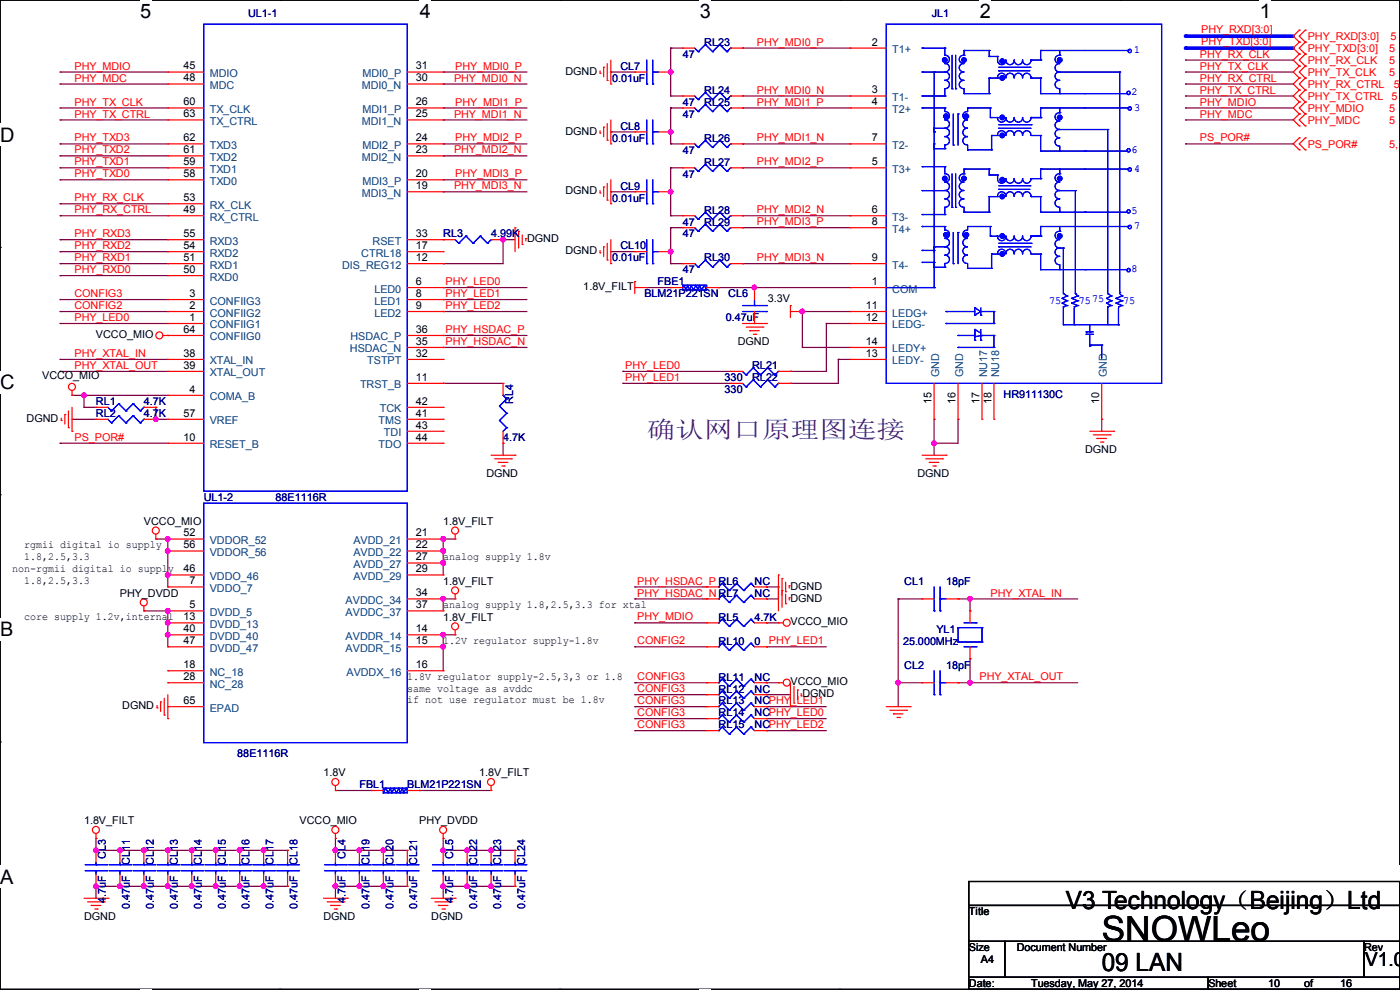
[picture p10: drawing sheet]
<svg xmlns="http://www.w3.org/2000/svg" width="297mm" height="210mm" viewBox="0 0 297 210" stroke-linecap="round" stroke-linejoin="round" font-family="sans-serif">
<defs><g id="words">
<text font-size="7.4" x="233.7" y="199.7">SNOWLeo</text>
<g font-size="5.3">
<text x="226.1" y="192.8">V3 Technology（Beijing）Ltd</text>
<text x="233.7" y="206">09 LAN</text>
</g>
<text font-size="5.1" fill="#400080" x="137.2" y="93">确认网口原理图连接</text>
<g font-size="4.2">
<text x="29.7" y="3.9">5</text>
<text x="89.1" y="3.9">4</text>
<text x="148.5" y="3.9">3</text>
<text x="207.9" y="3.9">2</text>
<text x="267.3" y="3.9">1</text>
<text x="0" y="30.1">D</text>
<text x="0" y="82.5">C</text>
<text x="0" y="135">B</text>
<text x="0" y="187.4">A</text>
<text x="297" y="187.4">A</text>
</g>
<text font-size="4.1" x="289.6" y="204.9">V1.0</text>
<g font-size="2.3" fill="#000080">
<text x="52.6" y="3.6">UL1-1</text>
<text x="197.7" y="3.6">JL1</text>
<text x="149.4" y="9.7">RL23</text>
<text x="129.8" y="17.4">0.01uF</text>
<text x="131.6" y="14.8">CL7</text>
<text x="144.8" y="12.3">47</text>
<text x="144.8" y="22.4">47</text>
<text x="149.4" y="19.9">RL24</text>
<text x="149.4" y="22.4">RL25</text>
<text x="131.6" y="27.5">CL8</text>
<text x="144.8" y="25">47</text>
<text x="129.8" y="30.1">0.01uF</text>
<text x="144.8" y="32.6">47</text>
<text x="149.4" y="35.1">RL27</text>
<text x="149.4" y="30.1">RL26</text>
<text x="131.6" y="40.2">CL9</text>
<text x="144.8" y="37.7">47</text>
<text x="129.8" y="42.8">0.01uF</text>
<text x="144.8" y="47.8">47</text>
<text x="149.4" y="45.3">RL28</text>
<text x="149.4" y="47.8">RL29</text>
<text x="94" y="50.4">RL3</text>
<text x="104.2" y="50.4">4.99K</text>
<text x="131.6" y="52.9">CL10</text>
<text x="144.8" y="50.4">47</text>
<text x="129.8" y="55.5">0.01uF</text>
<text x="144.8" y="58">47</text>
<text x="149.4" y="55.5">RL30</text>
<text x="136.7" y="63.1">BLM21P221SN</text>
<text x="139.5" y="60.5">FBE1</text>
<text x="154.5" y="63.1">CL6</text>
<text x="154" y="68.2">0.47uF</text>
<text x="153.7" y="83.4">330</text>
<text x="153.7" y="80.9">330</text>
<text x="159.6" y="80.9">RL22</text>
<text x="159.6" y="78.3">RL21</text>
<text x="20.4" y="88.5">RL2</text>
<text x="20.4" y="85.9">RL1</text>
<text x="30.5" y="88.5">4.7K</text>
<text x="30.5" y="85.9">4.7K</text>
<text x="108.8" y="85.6" transform="rotate(-90 108.8 85.6)">RL4</text>
<text x="212.9" y="84.4">HR911130C</text>
<text x="106.7" y="93.6">4.7K</text>
<text x="43.2" y="106.3">UL1-2</text>
<text x="58.5" y="106.3">88E1116R</text>
<text x="160.1" y="124">NC</text>
<text x="191.8" y="124">CL1</text>
<text x="200.7" y="124">18pF</text>
<text x="152.5" y="131.7">RL5</text>
<text x="160.1" y="131.7">4.7K</text>
<text x="160.1" y="126.6">NC</text>
<text x="152.5" y="136.7">RL10</text>
<text x="160.1" y="136.7">0</text>
<text x="191.6" y="136.7">25.000MHz</text>
<text x="198.7" y="134.2">YL1</text>
<text x="191.8" y="141.8">CL2</text>
<text x="200.7" y="141.8">18pF</text>
<text x="152.5" y="144.4">RL11</text>
<text x="152.5" y="149.4">RL13</text>
<text x="152.5" y="146.9">RL12</text>
<text x="160.1" y="144.4">NC</text>
<text x="160.1" y="149.4">NCPHY_LED1</text>
<text x="160.1" y="146.9">NC</text>
<text x="152.5" y="152">RL14</text>
<text x="152.5" y="154.5">RL15</text>
<text x="160.1" y="152">NCPHY_LED0</text>
<text x="160.1" y="154.5">NCPHY_LED2</text>
<text x="50.3" y="160.6">88E1116R</text>
<text x="76.2" y="167.2">FBL1</text>
<text x="86.4" y="167.2">BLM21P221SN</text>
<text x="22.5" y="182.2" transform="rotate(-90 22.5 182.2)">CL3</text>
<text x="27.6" y="183.4" transform="rotate(-90 27.6 183.4)">CL11</text>
<text x="32.6" y="183.4" transform="rotate(-90 32.6 183.4)">CL12</text>
<text x="37.7" y="183.4" transform="rotate(-90 37.7 183.4)">CL13</text>
<text x="42.8" y="183.4" transform="rotate(-90 42.8 183.4)">CL14</text>
<text x="47.9" y="183.4" transform="rotate(-90 47.9 183.4)">CL15</text>
<text x="53" y="183.4" transform="rotate(-90 53 183.4)">CL16</text>
<text x="58" y="183.4" transform="rotate(-90 58 183.4)">CL17</text>
<text x="63.1" y="183.4" transform="rotate(-90 63.1 183.4)">CL18</text>
<text x="73.3" y="182.2" transform="rotate(-90 73.3 182.2)">CL4</text>
<text x="78.4" y="183.4" transform="rotate(-90 78.4 183.4)">CL19</text>
<text x="83.4" y="183.4" transform="rotate(-90 83.4 183.4)">CL20</text>
<text x="88.5" y="183.4" transform="rotate(-90 88.5 183.4)">CL21</text>
<text x="96.1" y="182.2" transform="rotate(-90 96.1 182.2)">CL5</text>
<text x="101.2" y="183.4" transform="rotate(-90 101.2 183.4)">CL22</text>
<text x="106.3" y="183.4" transform="rotate(-90 106.3 183.4)">CL23</text>
<text x="111.4" y="183.4" transform="rotate(-90 111.4 183.4)">CL24</text>
<text x="22.5" y="191.6" transform="rotate(-90 22.5 191.6)">4.7uF</text>
<text x="73.3" y="191.6" transform="rotate(-90 73.3 191.6)">4.7uF</text>
<text x="96.1" y="191.6" transform="rotate(-90 96.1 191.6)">4.7uF</text>
<text x="27.6" y="192.8" transform="rotate(-90 27.6 192.8)">0.47uF</text>
<text x="32.6" y="192.8" transform="rotate(-90 32.6 192.8)">0.47uF</text>
<text x="37.7" y="192.8" transform="rotate(-90 37.7 192.8)">0.47uF</text>
<text x="42.8" y="192.8" transform="rotate(-90 42.8 192.8)">0.47uF</text>
<text x="47.9" y="192.8" transform="rotate(-90 47.9 192.8)">0.47uF</text>
<text x="53" y="192.8" transform="rotate(-90 53 192.8)">0.47uF</text>
<text x="58" y="192.8" transform="rotate(-90 58 192.8)">0.47uF</text>
<text x="63.1" y="192.8" transform="rotate(-90 63.1 192.8)">0.47uF</text>
<text x="78.4" y="192.8" transform="rotate(-90 78.4 192.8)">0.47uF</text>
<text x="83.4" y="192.8" transform="rotate(-90 83.4 192.8)">0.47uF</text>
<text x="88.5" y="192.8" transform="rotate(-90 88.5 192.8)">0.47uF</text>
<text x="101.2" y="192.8" transform="rotate(-90 101.2 192.8)">0.47uF</text>
<text x="106.3" y="192.8" transform="rotate(-90 106.3 192.8)">0.47uF</text>
<text x="111.4" y="192.8" transform="rotate(-90 111.4 192.8)">0.47uF</text>
</g>
<g font-size="2.3" fill="#f00">
<text x="160.6" y="9.7">PHY_MDI0_P</text>
<text x="254.8" y="9.4">PHY_TXD[3:0]</text>
<text x="254.8" y="6.9">PHY_RXD[3:0]</text>
<text x="277.4" y="11">PHY_TXD[3:0]</text>
<text x="277.4" y="8.5">PHY_RXD[3:0]</text>
<text x="294.7" y="11">5</text>
<text x="295" y="8.5">5</text>
<text x="15.8" y="14.8">PHY_MDIO</text>
<text x="15.8" y="17.3">PHY_MDC</text>
<text x="96.3" y="17.3">PHY_MDI0_N</text>
<text x="96.6" y="14.8">PHY_MDI0_P</text>
<text x="254.6" y="17.3">PHY_RX_CTRL</text>
<text x="254.6" y="12.2">PHY_RX_CLK</text>
<text x="254.6" y="14.8">PHY_TX_CLK</text>
<text x="277.4" y="13.5">PHY_RX_CLK</text>
<text x="277.4" y="16.1">PHY_TX_CLK</text>
<text x="294.7" y="13.5">5</text>
<text x="294.7" y="16.1">5</text>
<text x="15.8" y="22.4">PHY_TX_CLK</text>
<text x="96.6" y="22.4">PHY_MDI1_P</text>
<text x="160.6" y="19.9">PHY_MDI0_N</text>
<text x="160.6" y="22.4">PHY_MDI1_P</text>
<text x="254.6" y="19.9">PHY_TX_CTRL</text>
<text x="254.6" y="22.4">PHY_MDIO</text>
<text x="277.4" y="18.6">PHY_RX_CTRL</text>
<text x="277.4" y="21.2">PHY_TX_CTRL</text>
<text x="277.4" y="23.7">PHY_MDIO</text>
<text x="294.7" y="23.7">5</text>
<text x="295.2" y="21.2">5</text>
<text x="295.7" y="18.6">5</text>
<text x="15.8" y="24.9">PHY_TX_CTRL</text>
<text x="96.3" y="24.9">PHY_MDI1_N</text>
<text x="254.6" y="24.9">PHY_MDC</text>
<text x="277.4" y="26.2">PHY_MDC</text>
<text x="294.7" y="26.2">5</text>
<text x="15.8" y="35.1">PHY_TXD1</text>
<text x="15.8" y="32.6">PHY_TXD2</text>
<text x="15.8" y="30">PHY_TXD3</text>
<text x="96.3" y="32.6">PHY_MDI2_N</text>
<text x="96.6" y="30">PHY_MDI2_P</text>
<text x="160.6" y="30">PHY_MDI1_N</text>
<text x="160.6" y="35.1">PHY_MDI2_P</text>
<text x="254.6" y="30">PS_POR#</text>
<text x="277.4" y="31.3">PS_POR#</text>
<text x="294.7" y="31.3">5,11</text>
<text x="15.8" y="37.6">PHY_TXD0</text>
<text x="96.3" y="40.2">PHY_MDI3_N</text>
<text x="96.6" y="37.6">PHY_MDI3_P</text>
<text x="15.8" y="42.7">PHY_RX_CLK</text>
<text x="15.8" y="45.3">PHY_RX_CTRL</text>
<text x="160.6" y="47.8">PHY_MDI3_P</text>
<text x="160.6" y="45.3">PHY_MDI2_N</text>
<text x="15.8" y="52.9">PHY_RXD2</text>
<text x="15.8" y="50.3">PHY_RXD3</text>
<text x="15.8" y="58">PHY_RXD0</text>
<text x="15.8" y="55.4">PHY_RXD1</text>
<text x="160.6" y="55.4">PHY_MDI3_N</text>
<text x="15.8" y="63">CONFIG3</text>
<text x="15.8" y="65.6">CONFIG2</text>
<text x="94.5" y="63">PHY_LED1</text>
<text x="94.5" y="60.5">PHY_LED0</text>
<text x="94.5" y="65.6">PHY_LED2</text>
<text x="15.8" y="68.1">PHY_LED0</text>
<text x="94.5" y="70.7">PHY_HSDAC_P</text>
<text x="15.8" y="75.7">PHY_XTAL_IN</text>
<text x="94.5" y="73.2">PHY_HSDAC_N</text>
<text x="15.8" y="78.3">PHY_XTAL_OUT</text>
<text x="132.6" y="80.8">PHY_LED1</text>
<text x="132.6" y="78.3">PHY_LED0</text>
<text x="15.8" y="93.5">PS_POR#</text>
<text x="135.2" y="124">PHY_HSDAC_P RL6</text>
<text x="135.2" y="131.6">PHY_MDIO</text>
<text x="135.2" y="126.5">PHY_HSDAC_N RL7</text>
<text x="210.1" y="126.5">PHY_XTAL_IN</text>
<text x="135.2" y="136.7">CONFIG2</text>
<text x="163.1" y="136.7">PHY_LED1</text>
<text x="135.2" y="149.4">CONFIG3</text>
<text x="135.2" y="144.3">CONFIG3</text>
<text x="135.2" y="146.9">CONFIG3</text>
<text x="207.8" y="144.3">PHY_XTAL_OUT</text>
<text x="135.2" y="151.9">CONFIG3</text>
<text x="135.2" y="154.5">CONFIG3</text>
</g>
<g font-size="2.3">
<text x="185" y="9.7">2</text>
<text x="38.9" y="14.7">45</text>
<text x="38.9" y="17.3">48</text>
<text x="88.2" y="14.7">31</text>
<text x="88.2" y="17.3">30</text>
<text x="119.9" y="15.8">DGND</text>
<text x="38.9" y="22.4">60</text>
<text x="88.2" y="22.4">26</text>
<text x="185" y="19.8">3</text>
<text x="185" y="22.4">4</text>
<text x="38.9" y="24.9">63</text>
<text x="38.9" y="30">62</text>
<text x="88.2" y="24.9">25</text>
<text x="88.2" y="30">24</text>
<text x="119.9" y="28.5">DGND</text>
<text x="185" y="30">7</text>
<text x="38.9" y="32.5">61</text>
<text x="38.9" y="35.1">59</text>
<text x="88.2" y="32.5">23</text>
<text x="185" y="35.1">5</text>
<text x="38.9" y="37.6">58</text>
<text x="88.2" y="37.6">20</text>
<text x="88.2" y="40.1">19</text>
<text x="119.9" y="41.2">DGND</text>
<text x="38.9" y="42.7">53</text>
<text x="38.9" y="45.2">49</text>
<text x="185" y="45.2">6</text>
<text x="185" y="47.8">8</text>
<text x="38.9" y="50.3">55</text>
<text x="38.9" y="52.8">54</text>
<text x="88.2" y="50.3">33</text>
<text x="88.2" y="52.8">17</text>
<text x="111.8" y="51.4">DGND</text>
<text x="119.9" y="53.9">DGND</text>
<text x="38.9" y="55.4">51</text>
<text x="38.9" y="57.9">50</text>
<text x="88.2" y="55.4">12</text>
<text x="185" y="55.4">9</text>
<text x="40.2" y="63">3</text>
<text x="40.2" y="65.5">2</text>
<text x="88.2" y="60.5">6</text>
<text x="88.2" y="63">8</text>
<text x="88.2" y="65.5">9</text>
<text x="123.7" y="61.6">1.8V_FILT</text>
<text x="162.9" y="64.1">3.3V</text>
<text x="183.7" y="65.5">11</text>
<text x="185" y="60.5">1</text>
<text x="20.4" y="71.7">VCCO_MIO</text>
<text x="38.9" y="70.6">64</text>
<text x="40.2" y="68.1">1</text>
<text x="88.2" y="70.6">36</text>
<text x="183.7" y="68.1">12</text>
<text x="38.9" y="75.7">38</text>
<text x="88.2" y="73.2">35</text>
<text x="88.2" y="75.7">32</text>
<text x="156.5" y="73.2">DGND</text>
<text x="183.7" y="73.2">14</text>
<text x="183.7" y="75.7">13</text>
<text x="8.9" y="80.3">VCCO_MIO</text>
<text x="38.9" y="78.2">39</text>
<text x="40.2" y="83.3">4</text>
<text x="88.2" y="80.8">11</text>
<text x="5.6" y="89.5">DGND</text>
<text x="38.9" y="88.4">57</text>
<text x="88.2" y="85.9">42</text>
<text x="88.2" y="88.4">41</text>
<text x="197.6" y="85.6" transform="rotate(-90 197.6 85.6)">15</text>
<text x="202.7" y="85.6" transform="rotate(-90 202.7 85.6)">16</text>
<text x="207.8" y="85.6" transform="rotate(-90 207.8 85.6)">17</text>
<text x="210.3" y="85.6" transform="rotate(-90 210.3 85.6)">18</text>
<text x="233.2" y="85.6" transform="rotate(-90 233.2 85.6)">10</text>
<text x="38.9" y="93.5">10</text>
<text x="88.2" y="90.9">43</text>
<text x="88.2" y="93.5">44</text>
<text x="103.2" y="101.2">DGND</text>
<text x="194.6" y="101.2">DGND</text>
<text x="230.2" y="96.1">DGND</text>
<text x="30.5" y="111.3">VCCO_MIO</text>
<text x="38.9" y="113.8">52</text>
<text x="88.2" y="113.8">21</text>
<text x="94" y="111.3">1.8V_FILT</text>
<text x="5.1" y="116.2">rgmii digital io supply</text>
<text x="5.1" y="118.7">1.8,2.5,3.3</text>
<text x="38.9" y="116.3">56</text>
<text x="88.2" y="116.3">22</text>
<text x="88.2" y="118.9">27</text>
<text x="94" y="118.7">analog supply 1.8v</text>
<text x="2.6" y="121.3">non-rgmii digital io supply</text>
<text x="5.1" y="123.8">1.8,2.5,3.3</text>
<text x="38.9" y="121.4">46</text>
<text x="40.2" y="124">7</text>
<text x="88.2" y="121.4">29</text>
<text x="94" y="124">1.8V_FILT</text>
<text x="167.7" y="125.1">DGND</text>
<text x="5.1" y="131.4">core supply 1.2v,internal</text>
<text x="25.4" y="126.6">PHY_DVDD</text>
<text x="38.9" y="131.6">13</text>
<text x="40.2" y="129">5</text>
<text x="88.2" y="126.5">34</text>
<text x="88.2" y="129">37</text>
<text x="94" y="128.9">analog supply 1.8,2.5,3.3 for xtal</text>
<text x="94" y="131.7">1.8V_FILT</text>
<text x="167.7" y="127.6">DGND</text>
<text x="38.9" y="134.1">40</text>
<text x="38.9" y="136.7">47</text>
<text x="88.2" y="134.1">14</text>
<text x="88.2" y="136.7">15</text>
<text x="94" y="136.5">1.2V regulator supply-1.8v</text>
<text x="167.7" y="132.7">VCCO_MIO</text>
<text x="38.9" y="141.7">18</text>
<text x="88.2" y="141.7">16</text>
<text x="38.9" y="144.3">28</text>
<text x="38.9" y="149.4">65</text>
<text x="86.4" y="144.1">1.8V regulator supply-2.5,3,3 or 1.8</text>
<text x="86.4" y="146.7">same voltage as avddc</text>
<text x="86.4" y="149.2">if not use regulator must be 1.8v</text>
<text x="167.7" y="145.4">VCCO_MIO</text>
<text x="170.2" y="147.9">DGND</text>
<text x="26" y="150.5">DGND</text>
<text x="68.6" y="164.7">1.8V</text>
<text x="101.6" y="164.7">1.8V_FILT</text>
<text x="17.8" y="174.8">1.8V_FILT</text>
<text x="63.5" y="174.8">VCCO_MIO</text>
<text x="88.9" y="174.8">PHY_DVDD</text>
<text x="17.8" y="195.2">DGND</text>
<text x="68.6" y="195.2">DGND</text>
<text x="91.5" y="195.2">DGND</text>
<text x="205.5" y="194.1">Title</text>
<text x="205.5" y="201.8">Size</text>
<text x="215.7" y="201.8">Document Number</text>
<text x="289.4" y="201.8">Rev</text>
<text x="205.5" y="209.4">Date:</text>
<text x="208.1" y="204.3">A4</text>
<text x="218.7" y="209.4">Tuesday, May 27, 2014</text>
<text x="256.3" y="209.4">Sheet</text>
<text x="269" y="209.4">10</text>
<text x="276.7" y="209.4">of</text>
<text x="284.3" y="209.4">16</text>
</g>
<g font-size="2.3" fill="#004080">
<text x="189.3" y="11.3">T1+</text>
<text x="44.5" y="16.3">MDIO</text>
<text x="76.9" y="16.3">MDI0_P</text>
<text x="44.5" y="18.9">MDC</text>
<text x="44.5" y="24">TX_CLK</text>
<text x="76.8" y="18.9">MDI0_N</text>
<text x="76.9" y="24">MDI1_P</text>
<text x="189.3" y="21.4">T1-</text>
<text x="189.3" y="24">T2+</text>
<text x="44.5" y="26.5">TX_CTRL</text>
<text x="76.8" y="26.5">MDI1_N</text>
<text x="44.5" y="31.6">TXD3</text>
<text x="44.5" y="34.1">TXD2</text>
<text x="76.8" y="34.1">MDI2_N</text>
<text x="76.9" y="31.6">MDI2_P</text>
<text x="189.3" y="31.6">T2-</text>
<text x="44.5" y="36.7">TXD1</text>
<text x="44.5" y="39.2">TXD0</text>
<text x="76.8" y="41.7">MDI3_N</text>
<text x="76.9" y="39.2">MDI3_P</text>
<text x="189.3" y="36.7">T3+</text>
<text x="44.5" y="44.3">RX_CLK</text>
<text x="44.5" y="46.8">RX_CTRL</text>
<text x="189.3" y="46.8">T3-</text>
<text x="44.5" y="51.9">RXD3</text>
<text x="79" y="51.9">RSET</text>
<text x="189.3" y="49.4">T4+</text>
<text x="44.5" y="54.4">RXD2</text>
<text x="44.5" y="57">RXD1</text>
<text x="44.5" y="59.5">RXD0</text>
<text x="72.6" y="57">DIS_REG12</text>
<text x="76.6" y="54.4">CTRL18</text>
<text x="189.3" y="57">T4-</text>
<text x="44.5" y="64.6">CONFIIG3</text>
<text x="79.4" y="62.1">LED0</text>
<text x="79.4" y="64.6">LED1</text>
<text x="189.3" y="62.1">COM</text>
<text x="44.5" y="67.1">CONFIIG2</text>
<text x="44.5" y="69.7">CONFIIG1</text>
<text x="79.4" y="67.1">LED2</text>
<text x="189.3" y="67.1">LEDG+</text>
<text x="189.3" y="69.7">LEDG-</text>
<text x="44.5" y="72.2">CONFIIG0</text>
<text x="44.5" y="77.3">XTAL_IN</text>
<text x="74.2" y="74.8">HSDAC_N</text>
<text x="74.3" y="72.2">HSDAC_P</text>
<text x="77.9" y="77.3">TSTPT</text>
<text x="189.3" y="74.8">LEDY+</text>
<text x="189.3" y="77.3">LEDY-</text>
<text x="44.5" y="79.8">XTAL_OUT</text>
<text x="76.4" y="82.4">TRST_B</text>
<text x="199.2" y="80.1" transform="rotate(-90 199.2 80.1)">GND</text>
<text x="204.3" y="80.1" transform="rotate(-90 204.3 80.1)">GND</text>
<text x="209.4" y="80.1" transform="rotate(-90 209.4 80.1)">NU17</text>
<text x="211.9" y="80.1" transform="rotate(-90 211.9 80.1)">NU18</text>
<text x="234.8" y="80.1" transform="rotate(-90 234.8 80.1)">GND</text>
<text x="44.5" y="84.9">COMA_B</text>
<text x="80.6" y="87.5">TCK</text>
<text x="44.5" y="90">VREF</text>
<text x="44.5" y="95.1">RESET_B</text>
<text x="80.3" y="90">TMS</text>
<text x="80.3" y="95.1">TDO</text>
<text x="81.5" y="92.5">TDI</text>
<text x="44.5" y="115.4">VDDOR_52</text>
<text x="44.5" y="117.9">VDDOR_56</text>
<text x="75" y="115.4">AVDD_21</text>
<text x="75" y="117.9">AVDD_22</text>
<text x="44.5" y="123">VDDO_46</text>
<text x="44.5" y="125.6">VDDO_7</text>
<text x="75" y="120.5">AVDD_27</text>
<text x="75" y="123">AVDD_29</text>
<text x="44.5" y="130.6">DVDD_5</text>
<text x="73.3" y="128.1">AVDDC_34</text>
<text x="73.3" y="130.6">AVDDC_37</text>
<text x="44.5" y="135.7">DVDD_40</text>
<text x="44.5" y="133.2">DVDD_13</text>
<text x="73.3" y="135.7">AVDDR_14</text>
<text x="44.5" y="138.3">DVDD_47</text>
<text x="44.5" y="143.3">NC_18</text>
<text x="73.3" y="138.3">AVDDR_15</text>
<text x="73.5" y="143.3">AVDDX_16</text>
<text x="44.5" y="145.9">NC_28</text>
<text x="44.5" y="151">EPAD</text>
</g>
<g font-size="2.3" fill="#00f">
<text x="240.6" y="11.3">1</text>
<text x="240.1" y="20.2">2</text>
<text x="240.6" y="23.5">3</text>
<text x="240.1" y="32.4">6</text>
<text x="240.6" y="36.4">4</text>
<text x="240.1" y="45.3">5</text>
<text x="240.6" y="48.6">7</text>
<text x="240.1" y="57.8">8</text>
<text x="222.5" y="64.4">75</text>
<text x="228.9" y="64.4">7575</text>
<text x="238.3" y="64.4">75</text>
</g>
</g></defs>
<path d="M0 0h297v209.8h-297z" fill="none" stroke="#000" stroke-width=".25"/>
<g fill="#fff">
<path d="M29.7 0h2.4v4.8h-2.4z"/>
<path d="M29.7 209.8h2.4v.2h-2.4z"/>
</g>
<path d="M59.4 0h.1M59.4 209.8h.1" fill="none" stroke="#000" stroke-width=".25"/>
<g fill="#fff">
<path d="M89.1 0h2.3v4.8h-2.3z"/>
<path d="M89.1 209.8h2.3v.2h-2.3z"/>
</g>
<path d="M118.8 0h.1M118.8 209.8h.1" fill="none" stroke="#000" stroke-width=".25"/>
<g fill="#fff">
<path d="M148.5 0h2.3v4.8h-2.3z"/>
<path d="M148.5 209.8h2.3v.2h-2.3z"/>
</g>
<path d="M178.2 0h.1M178.2 209.8h.1" fill="none" stroke="#000" stroke-width=".25"/>
<g fill="#fff">
<path d="M207.9 0h2.3v4.8h-2.3z"/>
<path d="M207.9 209.8h2.3v.2h-2.3z"/>
</g>
<path d="M237.6 0h.1M237.6 209.8h.1" fill="none" stroke="#000" stroke-width=".25"/>
<g fill="#fff">
<path d="M267.3 0h2.3v4.8h-2.3z"/>
<path d="M267.3 209.8h2.3v.2h-2.3z"/>
<path d="M0 26.2h3.1v4.8h-3.1z"/>
<path d="M0 78.7h3.1v4.7h-3.1z"/>
</g>
<path d="M0 52.5h.1M297 52.5h.1" fill="none" stroke="#000" stroke-width=".25"/>
<path d="M0 131.1h2.9v4.8h-2.9z" fill="#fff"/>
<path d="M0 104.9h.1M297 104.9h.1" fill="none" stroke="#000" stroke-width=".25"/>
<g fill="#fff">
<path d="M0 183.6h2.9v4.7h-2.9z"/>
<path d="M296.9 183.6h.1v4.7h-.1z"/>
</g>
<path d="M0 157.4h.1M297 157.4h.1" fill="none" stroke="#000" stroke-width=".25"/>
<g fill="none" stroke="#800040" stroke-width=".25">
<path d="M12.7 15.3h.1M12.7 17.8h.1M12.7 15.3h22.9M12.7 17.8h22.9M94 15.3h.1M94 17.8h.1M94 15.3h17.8M94 17.8h17.8M251.5 17.8h.1M251.5 17.8h22.9M12.7 22.9h.1M12.7 25.4h.1"/>
<path d="M12.7 38.1h.1M12.7 35.6h.1M12.7 33.1h.1M12.7 30.5h.1M12.7 22.9h22.9M12.7 25.4h22.9M12.7 38.1h22.9M12.7 35.6h22.9M12.7 33.1h22.9M12.7 30.5h22.9M94 22.9h.1M94 25.4h.1"/>
<path d="M94 30.5h.1M94 33.1h.1M94 38.1h.1M94 22.9h17.8M94 25.4h17.8M94 38.1h17.8M94 33.1h17.8M94 30.5h17.8M251.5 30.5h.1M251.5 20.4h.1M251.5 25.4h.1M251.5 22.9h.1"/>
<path d="M251.5 22.9h22.9M251.5 25.4h22.9M251.5 30.5h22.9M251.5 20.4h22.9M12.7 43.2h.1M12.7 45.8h.1M12.7 58.5h.1M12.7 55.9h.1M12.7 53.4h.1M12.7 50.8h.1M12.7 43.2h22.9M12.7 45.8h22.9"/>
<path d="M12.7 58.5h22.9M12.7 55.9h22.9M12.7 53.4h22.9M12.7 50.8h22.9M94 40.7h.1M94 55.9h.1M94 40.7h17.8M106.7 50.8h.1M106.7 50.8v5.1h-12.7M106.7 50.8h2.6M12.7 63.5h.1M12.7 68.6h.1"/>
<path d="M12.7 66.1h.1M12.7 76.2h.1M12.7 78.8h.1M12.7 63.5h22.9M12.7 68.6h22.9M12.7 66.1h22.9M12.7 76.2h22.9M12.7 78.8h22.9M94 71.2h.1M94 73.7h.1M94 63.5h.1M94 61h.1"/>
<path d="M94 63.5h17.8M94 71.2h17.8M94 73.7h17.8M94 61h17.8M12.7 94h.1M12.7 94h22.9M15.3 88.9h.1M15.3 83.9h.1M15.3 83.9h20.3M15.3 88.9h5.1M17.8 83.9h.1M17.8 86.4h.1"/>
<path d="M17.8 83.9v2.5M17.8 86.4h2.6M33.1 88.9h.1M33.1 86.4h.1M33.1 88.9h2.5M33.1 86.4v2.5M94 81.3h.1M94 81.3h12.7M106.7 94h.1M106.7 94v2.6M33.1 114.3h.1M33.1 114.3h2.5"/>
<path d="M35.6 114.3h.1M35.6 116.9h.1M35.6 114.3v10.2M94 114.3h.1M94 119.4h.1M94 116.9h.1M94 114.3h2.6M94 114.3v7.7M30.5 129.6h.1M30.5 129.6h5.1M35.6 122h.1M35.6 129.6h.1"/>
<path d="M35.6 134.7h.1M35.6 132.1h.1M35.6 129.6v7.6M94 127h.1M94 137.2h.1M94 134.7h.1M94 127h2.6M94 127v2.6M94 134.7v7.6M94 134.7h2.6M134.7 137.2h.1M134.7 132.1h.1"/>
<path d="M134.7 124.5h.1M134.7 127h.1M134.7 137.2h15.2M134.7 132.1h15.2M134.7 124.5h15.2M134.7 127h15.2M162.6 137.2h.1M162.6 124.5h.1M162.6 127h.1M162.6 132.1h.1M162.6 137.2h12.7M162.6 132.1h2.5"/>
<path d="M162.6 124.5h2.5M162.6 127h2.5M134.7 149.9h.1M134.7 152.4h.1M134.7 144.8h.1M134.7 147.4h.1M134.7 149.9h15.2M134.7 152.4h15.2M134.7 147.4h15.2M134.7 144.8h15.2M162.6 149.9h.1M162.6 152.4h.1"/>
<path d="M162.6 147.4h.1M162.6 144.8h.1M162.6 149.9h12.7M162.6 152.4h12.7M162.6 147.4h5.1M162.6 144.8h2.5M71.2 167.7h.1M71.2 167.7h7.6M88.9 167.7h.1M88.9 167.7h15.3"/>
</g>
<g fill="#f0f" stroke="#f0f" stroke-width=".25">
<circle cx="17.8" cy="83.8" r=".49"/>
<circle cx="33" cy="88.9" r=".49"/>
<circle cx="106.7" cy="50.8" r=".49"/>
<circle cx="35.6" cy="121.9" r=".49"/>
<circle cx="35.6" cy="114.3" r=".49"/>
<circle cx="35.6" cy="129.6" r=".49"/>
<circle cx="35.6" cy="134.6" r=".49"/>
<circle cx="94" cy="119.4" r=".49"/>
<circle cx="94" cy="114.3" r=".49"/>
<circle cx="94" cy="116.9" r=".49"/>
<circle cx="94" cy="127" r=".49"/>
<circle cx="94" cy="137.2" r=".49"/>
<circle cx="35.6" cy="116.9" r=".49"/>
<circle cx="35.6" cy="132.1" r=".49"/>
<circle cx="94" cy="134.6" r=".49"/>
</g>
<path d="M251.5 10.2h22.9" fill="none" stroke="#00f" stroke-width=".76"/>
<circle cx="251.5" cy="10.2" r=".38" fill="#00f"/>
<path d="M251.5 12.7h.1M251.5 15.3h.1M251.5 12.7h22.9M251.5 15.3h22.9" fill="none" stroke="#800040" stroke-width=".25"/>
<path d="M251.5 7.7h22.9" fill="none" stroke="#00f" stroke-width=".76"/>
<circle cx="251.5" cy="7.7" r=".38" fill="#00f"/>
<g fill="none" stroke="#800040" stroke-width=".25">
<path d="M129.6 15.3h.1M129.6 15.3h5.1M142.3 10.2h.1M142.3 15.3h.1M142.3 10.2v10.2M142.3 10.2h2.5M157.5 10.2h.1M157.5 10.2h22.9M129.6 28h.1M129.6 28h5.1M142.3 22.9h.1M142.3 28h.1"/>
<path d="M142.3 30.5h.1M142.3 20.4h.1M142.3 35.6h.1M142.3 22.9v7.6M142.3 35.6v10.2M142.3 22.9h2.5M142.3 30.5h2.5M142.3 20.4h2.5M142.3 35.6h2.5M157.5 20.4h.1M157.5 22.9h.1M157.5 30.5h.1"/>
<path d="M157.5 35.6h.1M157.5 22.9h22.9M157.5 30.5h22.9M157.5 20.4h22.9M157.5 35.6h22.9M129.6 53.4h.1M129.6 40.7h.1M129.6 53.4h5.1M129.6 40.7h5.1M142.3 48.3h.1M142.3 53.4h.1M142.3 55.9h.1"/>
<path d="M142.3 40.7h.1M142.3 45.8h.1M142.3 48.3h2.5M142.3 55.9h2.5M142.3 48.3v7.6M142.3 45.8h2.5M157.5 48.3h.1M157.5 55.9h.1M157.5 45.8h.1M157.5 48.3h22.9M157.5 55.9h22.9M157.5 45.8h22.9"/>
<path d="M94 66.1h.1M94 66.1h17.8M132.1 78.8h.1M132.1 78.8h22.9M137.2 61h.1M137.2 61h5.1M152.4 61h.1M152.4 61h28M160.1 61h.1M167.7 78.8h.1M170.2 66.1h.1M170.2 73.7h.1"/>
<path d="M170.2 66.1h10.2M170.2 73.7h10.2M170.2 66.1v7.6M175.3 68.6h.1M175.3 68.6v10.2h-7.6M175.3 68.6h5.1M177.8 76.2h.1M177.8 76.2h2.6M177.8 76.2v5.1h-10.1M132.1 81.3h.1M132.1 81.3h22.9M167.7 81.3h.1"/>
<path d="M198.2 94h.1M198.2 88.9h.1M198.2 88.9v7.7M203.2 88.9h.1M203.2 88.9v5.1h-5M233.7 88.9h.1M233.7 88.9v2.6M190.5 127h.1M190.5 127h5.1M190.5 127v22.9M203.2 127h.1M203.2 127h25.4"/>
<path d="M205.8 139.7h.1M205.8 129.6h.1M205.8 127h.1M205.8 127v2.6M205.8 139.7v5.1M134.7 155h.1M134.7 155h15.2M162.6 155h.1M162.6 155h12.7M190.5 144.8h.1M190.5 144.8h5.1M203.2 144.8h.1"/>
<path d="M203.2 144.8h25.4M205.8 144.8h.1M20.4 177.8h.1M20.4 177.8v2.6h40.6M71.2 177.8h.1M71.2 177.8v2.6M94 177.8h.1M94 177.8v2.6h15.3M20.4 188h.1M20.4 188h40.6M20.4 188v2.5M25.4 180.4h.1"/>
<path d="M25.4 188h.1M30.5 180.4h.1M30.5 188h.1M35.6 180.4h.1M35.6 188h.1M40.7 180.4h.1M40.7 188h.1M45.8 180.4h.1M45.8 188h.1M50.8 180.4h.1M50.8 188h.1M55.9 180.4h.1"/>
<path d="M55.9 188h.1M61 180.4h.1M61 188h.1M71.2 188h.1M71.2 180.4h.1M71.2 180.4h15.2M71.2 188h15.2M71.2 188v2.5M76.2 180.4h.1M76.2 188h.1M81.3 180.4h.1M81.3 188h.1"/>
<path d="M94 188h.1M94 188h15.3M94 188v2.5M99.1 180.4h.1M99.1 188h.1M104.2 188h.1M104.2 180.4h.1M109.3 180.4h.1M109.3 188h.1"/>
</g>
<g fill="#f0f" stroke="#f0f" stroke-width=".25">
<circle cx="160" cy="61" r=".49"/>
<circle cx="170.2" cy="66.1" r=".49"/>
<circle cx="142.3" cy="53.4" r=".49"/>
<circle cx="142.3" cy="15.3" r=".49"/>
<circle cx="142.3" cy="28" r=".49"/>
<circle cx="142.3" cy="40.7" r=".49"/>
<circle cx="198.1" cy="94" r=".49"/>
<circle cx="190.5" cy="144.8" r=".49"/>
<circle cx="205.8" cy="144.8" r=".49"/>
<circle cx="205.8" cy="127" r=".49"/>
<circle cx="20.3" cy="180.4" r=".49"/>
<circle cx="25.4" cy="180.4" r=".49"/>
<circle cx="55.9" cy="180.4" r=".49"/>
<circle cx="45.7" cy="180.4" r=".49"/>
<circle cx="50.8" cy="180.4" r=".49"/>
<circle cx="30.5" cy="180.4" r=".49"/>
<circle cx="40.7" cy="180.4" r=".49"/>
<circle cx="35.6" cy="180.4" r=".49"/>
<circle cx="55.9" cy="188" r=".49"/>
<circle cx="40.7" cy="188" r=".49"/>
<circle cx="35.6" cy="188" r=".49"/>
<circle cx="20.3" cy="188" r=".49"/>
<circle cx="25.4" cy="188" r=".49"/>
<circle cx="50.8" cy="188" r=".49"/>
<circle cx="45.7" cy="188" r=".49"/>
<circle cx="30.5" cy="188" r=".49"/>
<circle cx="81.3" cy="180.4" r=".49"/>
<circle cx="76.2" cy="180.4" r=".49"/>
<circle cx="71.1" cy="180.4" r=".49"/>
<circle cx="81.3" cy="188" r=".49"/>
<circle cx="71.1" cy="188" r=".49"/>
<circle cx="76.2" cy="188" r=".49"/>
<circle cx="94" cy="188" r=".49"/>
<circle cx="94" cy="180.4" r=".49"/>
<circle cx="99.1" cy="180.4" r=".49"/>
<circle cx="99.1" cy="188" r=".49"/>
<circle cx="104.2" cy="188" r=".49"/>
<circle cx="104.2" cy="180.4" r=".49"/>
<circle cx="17.8" cy="83.8" r=".49"/>
<circle cx="33" cy="88.9" r=".49"/>
<circle cx="106.7" cy="50.8" r=".49"/>
<circle cx="35.6" cy="121.9" r=".49"/>
<circle cx="35.6" cy="114.3" r=".49"/>
<circle cx="35.6" cy="129.6" r=".49"/>
<circle cx="35.6" cy="134.6" r=".49"/>
<circle cx="94" cy="119.4" r=".49"/>
<circle cx="94" cy="114.3" r=".49"/>
<circle cx="94" cy="116.9" r=".49"/>
<circle cx="94" cy="127" r=".49"/>
<circle cx="94" cy="137.2" r=".49"/>
<circle cx="35.6" cy="116.9" r=".49"/>
<circle cx="35.6" cy="132.1" r=".49"/>
<circle cx="94" cy="134.6" r=".49"/>
</g>
<g fill="none" stroke="#f00" stroke-width=".25">
<path d="M35.6 15.3h.1M35.6 17.8h.1M35.6 15.3h7.6M35.6 17.8h7.6M86.4 15.3h7.6M86.4 17.8h7.6M94 15.3h.1M94 17.8h.1M127.3 15.5h.1M127.3 15v.5M128.1 14.3h.1M128.1 14.3v2"/>
<path d="M128.8 17.1h.1M128.8 13.5v3.6M129.6 17.8h.1M129.6 12.7v5.1M134.7 15.3h.1M134.7 15.3h2.5M139.7 15.3h2.6M142.3 15.3h.1M144.8 10.2h.1M144.8 10.2h2.6M155 10.2h2.5M157.5 10.2h.1"/>
<path d="M180.4 10.2h.1M180.4 10.2h7.6M275.6 16.6h.1M275.6 19.1h.1M275.6 11.5h.1M275.6 14h.1M275.6 8.9h.1M275.6 6.4h.1M275.6 16.6l-1.2 1.2 1.2 1.3M275.6 19.1l-1.2 1.3 1.2 1.2M275.6 11.5l-1.2 1.2 1.2 1.3M275.6 14l-1.2 1.3 1.2 1.3"/>
<path d="M275.6 8.9l-1.2 1.3 1.2 1.3M275.6 6.4l-1.2 1.3 1.2 1.2M276.9 19.1h.1M276.9 16.6h.1M276.9 14h.1M276.9 11.5h.1M276.9 8.9h.1M276.9 6.4h.1M276.9 16.6l-1.3 1.2 1.3 1.3M276.9 19.1l-1.3 1.3 1.3 1.2M276.9 11.5l-1.3 1.2 1.3 1.3M276.9 14l-1.3 1.3 1.3 1.3"/>
<path d="M276.9 8.9l-1.3 1.3 1.3 1.3M276.9 6.4l-1.3 1.3 1.3 1.2M35.6 22.9h.1M35.6 25.4h.1M35.6 30.5h.1M35.6 33.1h.1M35.6 35.6h.1M35.6 38.1h.1M35.6 22.9h7.6M35.6 30.5h7.6M35.6 35.6h7.6M35.6 25.4h7.6"/>
<path d="M35.6 33.1h7.6M35.6 38.1h7.6M86.4 22.9h7.6M86.4 30.5h7.6M86.4 25.4h7.6M86.4 33.1h7.6M86.4 38.1h7.6M94 22.9h.1M94 25.4h.1M94 30.5h.1M94 33.1h.1M94 38.1h.1"/>
<path d="M127.3 28.2h.1M127.3 27.7v.5M128.1 27h.1M128.1 39.7h.1M128.1 27v2M128.1 39.7v2M128.8 29.8h.1M128.8 26.2v3.6M128.8 38.9v3.6M129.6 30.5h.1M129.6 25.4v5.1M129.6 38.1v5.1"/>
<path d="M134.7 28h.1M134.7 28h2.5M139.7 28h2.6M142.3 28h.1M144.8 20.4h.1M144.8 35.6h.1M144.8 30.5h.1M144.8 22.9h.1M144.8 20.4h2.6M144.8 22.9h2.6M144.8 30.5h2.6M144.8 35.6h2.6"/>
<path d="M155 20.4h2.5M155 22.9h2.5M155 30.5h2.5M155 35.6h2.5M157.5 20.4h.1M157.5 35.6h.1M157.5 30.5h.1M157.5 22.9h.1M180.4 20.4h.1M180.4 22.9h.1M180.4 30.5h.1M180.4 35.6h.1"/>
<path d="M180.4 20.4h7.6M180.4 22.9h7.6M180.4 30.5h7.6M180.4 35.6h7.6M275.6 29.3h.1M275.6 31.8h.1M275.6 21.6h.1M275.6 24.2h.1M275.6 26.7h.1M275.6 29.3l-1.2 1.2 1.2 1.3M275.6 24.2l-1.2 1.2 1.2 1.3M275.6 21.6l-1.2 1.3 1.2 1.3"/>
<path d="M276.9 31.8h.1M276.9 29.3h.1M276.9 21.6h.1M276.9 26.7h.1M276.9 24.2h.1M276.9 29.3l-1.3 1.2 1.3 1.3M276.9 24.2l-1.3 1.2 1.3 1.3M276.9 21.6l-1.3 1.3 1.3 1.3M35.6 43.2h.1M35.6 45.8h.1M35.6 50.8h.1M35.6 53.4h.1"/>
<path d="M35.6 55.9h.1M35.6 58.5h.1M35.6 45.8h7.6M35.6 55.9h7.6M35.6 53.4h7.6M35.6 43.2h7.6M35.6 50.8h7.6M35.6 58.5h7.6M86.4 55.9h7.6M86.4 53.4h7.6M86.4 50.8h10.2M86.4 40.7h7.6"/>
<path d="M94 40.7h.1M94 50.8h.1M94 53.4h.1M94 55.9h.1M104.2 50.8h2.5M106.7 50.8h.1M109.3 48.3h.1M109.3 48.3v5.1M110 49.1h.1M110 49.1v3.5M110.8 51.9h.1M110.8 49.8v2.1"/>
<path d="M111.5 50.6h.1M111.5 50.6v.5M127.3 53.6h.1M127.3 40.9h.1M127.3 40.4v.5M127.3 53.1v.5M128.1 52.4h.1M128.1 52.4v2M128.8 55.2h.1M128.8 42.5h.1M128.8 51.6v3.6M129.6 55.9h.1"/>
<path d="M129.6 43.2h.1M129.6 50.8v5.1M134.7 59.7h.1M134.7 53.4h.1M134.7 40.7h.1M134.7 59.7v2.6M134.7 53.4h2.5M134.7 40.7h2.5M139.7 53.4h2.6M139.7 40.7h2.6M142.3 53.4h.1M142.3 40.7h.1"/>
<path d="M144.8 45.8h.1M144.8 55.9h.1M144.8 48.3h.1M144.8 45.8h2.6M144.8 48.3h2.6M144.8 55.9h2.6M155 45.8h2.5M155 48.3h2.5M155 55.9h2.5M157.5 45.8h.1M157.5 55.9h.1M157.5 48.3h.1"/>
<path d="M180.4 45.8h.1M180.4 48.3h.1M180.4 55.9h.1M180.4 45.8h7.6M180.4 48.3h7.6M180.4 55.9h7.6M34.6 71.2h8.6M35.6 71.2h.1M35.6 63.5h.1M35.6 66.1h.1M35.6 68.6h.1M35.6 76.2h.1"/>
<path d="M35.6 78.8h.1M35.6 68.6h7.6M35.6 66.1h7.6M35.6 76.2h7.6M35.6 63.5h7.6M35.6 78.8h7.6M86.4 71.2h7.6M86.4 61h7.6M86.4 66.1h7.6M86.4 73.7h7.6M86.4 76.2h7.6M86.4 63.5h7.6"/>
<path d="M94 61h.1M94 63.5h.1M94 66.1h.1M94 71.2h.1M94 73.7h.1M94 76.2h.1M134.7 61h2.5M137.2 61h.1M142.3 61h.1M142.3 61h2.5M149.9 61h2.5M152.4 61h.1"/>
<path d="M155 78.8h.1M155 78.8h2.5M157.5 68.6h5.1M158.3 69.4h3.5M159 70.1h.1M159 70.1h2.1M159.8 70.9h.5M160.1 68.6h.1M160.1 61h.1M160.1 61v2.5M160.1 66.1v2.5M160.3 70.9h.1"/>
<path d="M161.8 69.4h.1M162.6 68.6h.1M165.1 78.8h2.6M167.7 64.8h.1M167.7 78.8h.1M167.7 64.8v2.6M167.7 66.1h2.5M170.2 66.1h.1M180.4 61h.1M180.4 66.1h.1M180.4 68.6h.1M180.4 73.7h.1"/>
<path d="M180.4 76.2h.1M180.4 61h7.6M180.4 68.6h7.6M180.4 66.1h7.6M180.4 73.7h7.6M180.4 76.2h7.6M13 89.2h.1M13 88.7v.5M13.8 87.9h.1M13.8 87.9v2.1M14.5 90.7h.1M14.5 87.2v3.5"/>
<path d="M15.3 91.5h.1M15.3 83.9h.1M15.3 82.8v1.1M15.3 86.4v5.1M20.4 88.9h.1M20.4 86.4h.1M20.4 88.9h2.5M20.4 86.4h2.5M30.5 88.9h2.6M30.5 86.4h2.6M33.1 88.9h.1M33.1 86.4h.1"/>
<path d="M35.6 83.9h.1M35.6 88.9h.1M35.6 94h.1M35.6 88.9h7.6M35.6 83.9h7.6M35.6 94h7.6M86.4 91.5h7.6M86.4 88.9h7.6M86.4 81.3h7.6M86.4 86.4h7.6M86.4 94h7.6M94 81.3h.1"/>
<path d="M94 86.4h.1M94 88.9h.1M94 91.5h.1M94 94h.1M104.2 96.6h5.1M104.9 97.3h3.6M105.7 98.1h.1M105.7 98.1h2M106.5 98.8h.5M106.7 94h.1M106.7 81.3h.1M106.7 81.3v2.6"/>
<path d="M106.7 91.5v2.5M107 98.8h.1M108.5 97.3h.1M109.3 96.6h.1M155 81.3h.1M155 81.3h2.5M165.1 81.3h2.6M167.7 81.3h.1M195.6 96.6h5.1M196.4 97.3h3.5M197.1 98.1h.1M197.1 98.1h2.1"/>
<path d="M197.9 98.8h.5M198.2 88.9h.1M198.2 81.3v7.6M198.4 98.8h.1M199.9 97.3h.1M200.7 96.6h.1M203.2 88.9h.1M203.2 81.3v7.6M208.3 88.9h.1M208.3 81.3v7.6M210.9 88.9h.1M210.9 81.3v7.6"/>
<path d="M231.2 91.5h5.1M231.9 92.2h3.6M232.7 93h.1M232.7 93h2M233.5 93.8h.5M233.7 88.9h.1M233.7 81.3v7.6M234 93.8h.1M235.5 92.2h.1M236.3 91.5h.1M33.1 114.3h.1M33.1 113.3v1"/>
<path d="M35.6 114.3h.1M35.6 116.9h.1M35.6 114.3h7.6M35.6 116.9h7.6M86.4 114.3h7.6M86.4 116.9h7.6M86.4 119.4h7.6M94 114.3h.1M94 116.9h.1M94 119.4h.1M96.6 114.3h.1M96.6 113.3v1"/>
<path d="M30.5 129.6h.1M30.5 128.6v1M35.6 122h.1M35.6 124.5h.1M35.6 134.7h.1M35.6 129.6h.1M35.6 132.1h.1M35.6 137.2h.1M35.6 132.1h7.6M35.6 124.5h7.6M35.6 137.2h7.6M35.6 122h7.6"/>
<path d="M35.6 134.7h7.6M35.6 129.6h7.6M86.4 127h7.6M86.4 137.2h7.6M86.4 122h7.6M86.4 134.7h7.6M86.4 129.6h7.6M94 122h.1M94 127h.1M94 129.6h.1M94 134.7h.1M94 137.2h.1"/>
<path d="M96.6 127h.1M96.6 134.7h.1M96.6 126v1M96.6 133.6v1.1M149.9 124.5h.1M149.9 132.1h.1M149.9 127h.1M149.9 137.2h.1M149.9 132.1h2.5M149.9 127h2.5M149.9 124.5h2.5M149.9 137.2h2.5"/>
<path d="M160.1 132.1h2.5M160.1 127h2.5M160.1 124.5h2.5M160.1 137.2h2.5M162.6 124.5h.1M162.6 132.1h.1M162.6 127h.1M162.6 137.2h.1M165.1 122h.1M165.1 124.5h.1M165.1 132.1h.1M165.1 122v7.6"/>
<path d="M165.1 132.1h1.1M165.9 122.7h.1M165.9 125.3h.1M165.9 122.7v6.1M166.7 125.5h.1M166.7 128.1h.1M166.7 123.5v2M166.7 126v2.1M167.4 124.2h.1M167.4 126.8h.1M167.4 124.2v.6M167.4 126.8v.5"/>
<path d="M195.6 127h.1M195.6 127h2.6M200.7 127h2.5M203.2 127h.1M205.8 139.7h.1M205.8 129.6h.1M205.8 129.6v2.5M205.8 137.2v2.5M33.3 150.2h.1M33.3 149.6v.6M34.1 148.9h.1M34.1 148.9v2"/>
<path d="M34.8 151.7h.1M34.8 148.1v3.6M35.6 152.4h.1M35.6 142.3h.1M35.6 144.8h.1M35.6 149.9h.1M35.6 147.4v5M35.6 144.8h7.6M35.6 149.9h7.6M35.6 142.3h7.6M86.4 142.3h7.6M94 142.3h.1"/>
<path d="M149.9 144.8h.1M149.9 149.9h.1M149.9 152.4h.1M149.9 155h.1M149.9 147.4h.1M149.9 144.8h2.5M149.9 149.9h2.5M149.9 152.4h2.5M149.9 155h2.5M149.9 147.4h2.5M160.1 144.8h2.5M160.1 149.9h2.5"/>
<path d="M160.1 152.4h2.5M160.1 155h2.5M160.1 147.4h2.5M162.6 144.8h.1M162.6 149.9h.1M162.6 152.4h.1M162.6 155h.1M162.6 147.4h.1M165.1 144.8h.1M165.1 144.8h1.1M167.7 149.9h.1M167.7 144.8v5.1"/>
<path d="M168.4 149.1h.1M168.4 145.6v3.5M169.2 146.3h.1M169.2 146.3v2.1M170 147.6h.1M170 147.1v.5M188 149.9h5.1M188.8 150.7h3.5M189.5 151.4h.1M189.5 151.4h2.1M190.3 152.2h.5M190.8 152.2h.1"/>
<path d="M192.3 150.7h.1M193.1 149.9h.1M195.6 144.8h.1M195.6 144.8h2.6M200.7 144.8h2.5M203.2 144.8h.1M20.4 177.8h.1M20.4 176.8v1M71.2 167.7h.1M71.2 177.8h.1M71.2 166.7v1M71.2 176.8v1"/>
<path d="M78.8 167.7h.1M78.8 167.7h2.5M86.4 167.7h2.5M88.9 167.7h.1M94 177.8h.1M94 176.8v1M104.2 167.7h.1M104.2 166.7v1M17.8 190.5h5.1M18.6 191.3h3.5M19.3 192.1h.1M19.3 192.1h2.1"/>
<path d="M20.1 192.8h.5M20.4 180.4h.1M20.4 188h.1M20.4 180.4v2.5M20.4 185.5v2.5M20.6 192.8h.1M22.1 191.3h.1M22.9 190.5h.1M25.4 180.4h.1M25.4 188h.1M25.4 180.4v2.5M25.4 185.5v2.5"/>
<path d="M30.5 180.4h.1M30.5 188h.1M30.5 180.4v2.5M30.5 185.5v2.5M35.6 180.4h.1M35.6 188h.1M35.6 180.4v2.5M35.6 185.5v2.5M40.7 180.4h.1M40.7 188h.1M40.7 180.4v2.5M40.7 185.5v2.5"/>
<path d="M45.8 180.4h.1M45.8 188h.1M45.8 180.4v2.5M45.8 185.5v2.5M50.8 180.4h.1M50.8 188h.1M50.8 180.4v2.5M50.8 185.5v2.5M55.9 180.4h.1M55.9 188h.1M55.9 180.4v2.5M55.9 185.5v2.5"/>
<path d="M61 180.4h.1M61 188h.1M61 180.4v2.5M61 185.5v2.5M68.6 190.5h5.1M69.4 191.3h3.5M70.1 192.1h.1M70.1 192.1h2.1M70.9 192.8h.5M71.2 180.4h.1M71.2 188h.1M71.2 180.4v2.5"/>
<path d="M71.2 185.5v2.5M71.4 192.8h.1M72.9 191.3h.1M73.7 190.5h.1M76.2 180.4h.1M76.2 188h.1M76.2 180.4v2.5M76.2 185.5v2.5M81.3 180.4h.1M81.3 188h.1M81.3 180.4v2.5M81.3 185.5v2.5"/>
<path d="M86.4 180.4h.1M86.4 188h.1M86.4 180.4v2.5M86.4 185.5v2.5M91.5 190.5h5.1M92.2 191.3h3.6M93 192.1h.1M93 192.1h2M93.8 192.8h.5M94 180.4h.1M94 188h.1M94 180.4v2.5"/>
<path d="M94 185.5v2.5M94.3 192.8h.1M95.8 191.3h.1M96.6 190.5h.1M99.1 180.4h.1M99.1 188h.1M99.1 180.4v2.5M99.1 185.5v2.5M104.2 180.4h.1M104.2 188h.1M104.2 180.4v2.5M104.2 185.5v2.5"/>
<path d="M109.3 180.4h.1M109.3 188h.1M109.3 180.4v2.5M109.3 185.5v2.5"/>
<circle cx="33.8" cy="71.1" r=".74"/>
<circle cx="15.3" cy="82.1" r=".74"/>
<circle cx="33" cy="112.5" r=".74"/>
<circle cx="96.5" cy="112.5" r=".74"/>
<circle cx="30.5" cy="127.8" r=".74"/>
<circle cx="96.5" cy="125.2" r=".74"/>
<circle cx="96.5" cy="132.9" r=".74"/>
<circle cx="166.9" cy="132.1" r=".74"/>
<circle cx="166.9" cy="144.8" r=".74"/>
<circle cx="20.3" cy="176" r=".74"/>
<circle cx="71.1" cy="165.9" r=".74"/>
<circle cx="71.1" cy="176" r=".74"/>
<circle cx="94" cy="176" r=".74"/>
<circle cx="104.2" cy="165.9" r=".74"/>
</g>
<path d="M205.5 187h91.5v5.1h-91.5zM205.5 192.1h91.5v7.6h-91.5zM205.5 199.7h7.6v7.6h-7.6zM213.1 199.7h76.2v7.6h-76.2zM289.3 199.7h7.7v7.6h-7.7zM205.5 207.3h50.8v2.5h-50.8zM256.3 207.3h40.7v2.5h-40.7z" fill="none" stroke="#000" stroke-width=".25"/>
<g fill="none" stroke="#00f" stroke-width=".25">
<path d="M43.2 5.1h43.2v99.1h-43.2zM137.2 17.8h.1M137.2 12.7v5.1M138.5 17.8h.1M138.5 15.3h.1M138.5 15.3h1.2M138.5 12.7v5.1M147.4 10.2l.7 .8M148.1 11h.1M149.6 19.6h.1M149.6 9.4h.1M149.6 19.6l-1.5 1.5"/>
<path d="M149.6 19.6l1.6 1.5M149.6 9.4l-1.5 1.6M149.6 9.4l1.6 1.6M151.2 11h.1M152.7 19.6h.1M152.7 9.4h.1M152.7 19.6l-1.5 1.5M152.7 19.6l1.5 1.5M152.7 9.4l-1.5 1.6M152.7 9.4l1.5 1.6M154.2 11h.1M155 10.2h.1"/>
<path d="M155 10.2l-.8 .8M188 5.1h58.4v76.2h-58.4zM195.6 15.3h4.8a.87 .87 0 0 1 1 .9 .87 .87 0 0 1-1 .8M195.6 10.2h.1M195.6 15.3h.1M195.6 10.2h4.8M198.2 15.3h.1M198.2 15.3v45.7M200.4 13.5a.87 .87 0 0 1 1 .9 .87 .87 0 0 1-1 .8M200.4 17.1a.87 .87 0 0 1 1 .8 .87 .87 0 0 1-1 .9M200.4 10.2v1.5a.87 .87 0 0 1 1 .9 .87 .87 0 0 1-1 .9M200.4 10.2h.1"/>
<path d="M200.4 18.8v1.6M202 18.8h.1M202 11.7v7.1M202.7 18.8h.1M202.7 11.7v7.1M204.5 11.7a.87 .87 0 0 0-1 .9 .87 .87 0 0 0 1 .9M204.5 15.3a.87 .87 0 0 0-1 .9 .87 .87 0 0 0 1 .8M204.5 17.1a.87 .87 0 0 0-1 .8 .87 .87 0 0 0 1 .9M204.5 13.5a.87 .87 0 0 0-1 .9 .87 .87 0 0 0 1 .8M204.5 10.7h.1M204.5 11.7h.1M204.5 19.9h.1"/>
<path d="M204.5 10.7h5.3M204.5 10.7v1M204.5 18.8v1.1M204.5 19.9h5.3M209.8 12h.1M209.8 10.7h.1M209.8 19.9h.1M209.8 16.6h.1M209.8 12h1.8M209.8 10.7v1.3M209.8 16.6v3.3M209.8 16.6h1.8"/>
<path d="M211.6 12v.7a.87 .87 0 0 0 .9 1 .87 .87 0 0 0 .9-1M211.6 12h.1M211.6 16.6h.1M211.6 16.5a.87 .87 0 0 1 .9-1 .87 .87 0 0 1 .9 1M211.9 15h.1M211.9 14.3h6.6M211.9 15h6.6M213.4 12.7a.87 .87 0 0 0 .9 1 .87 .87 0 0 0 .8-1M213.4 16.5a.87 .87 0 0 1 .9-1 .87 .87 0 0 1 .8 1M215.2 12.7a.87 .87 0 0 0 .8 1 .87 .87 0 0 0 .9-1M215.2 16.5a.87 .87 0 0 1 .8-1 .87 .87 0 0 1 .9 1M217 12.7a.87 .87 0 0 0 .8 1 .87 .87 0 0 0 .9-1"/>
<path d="M217 16.5a.87 .87 0 0 1 .8-1 .87 .87 0 0 1 .9 1M218.5 14.3h.1M218.7 12.7h.1M218.7 16.6h.1M218.7 16.6h2.1M218.7 12.7h2.1M218.7 12.7v.3M218.7 16.3v.3M220.8 12.7h.1M220.8 16.6h.1M220.8 10.7h.1M220.8 19.9h.1"/>
<path d="M220.8 10.7h18.5M220.8 19.9h18.3M220.8 10.7v2M220.8 16.6v3.3M224.6 15.3h12.9M224.8 11.7a.87 .87 0 0 0-1 .9 .87 .87 0 0 0 1 .9M224.8 15.3a.87 .87 0 0 0-1 .9 .87 .87 0 0 0 1 .8M224.8 17.1a.87 .87 0 0 0-1 .8 .87 .87 0 0 0 1 .9M224.8 13.5a.87 .87 0 0 0-1 .9 .87 .87 0 0 0 1 .8M224.8 11.7h.1M224.8 19.9h.1M224.8 10.7v1"/>
<path d="M224.8 18.8v1.1M230.2 19.9h.1M237.5 15.3h.1M237.5 15.3v46.7M239.1 19.9h.1M239.3 10.7h.1M137.2 30.5h.1M137.2 25.4v5.1M137.2 38.1v5.1M138.5 30.5h.1M138.5 28h.1M138.5 25.4v5.1"/>
<path d="M138.5 38.1v5.1M138.5 28h1.2M147.4 20.4l.7 .7M147.4 35.6l.7 .8M147.4 30.5l.7 .8M147.4 22.9l.7 .8M148.1 21.1h.1M148.1 36.4h.1M148.1 31.3h.1M148.1 23.7h.1M149.6 34.8h.1M149.6 29.8h.1"/>
<path d="M149.6 22.1h.1M149.6 34.8l-1.5 1.6M149.6 34.8l1.6 1.6M149.6 29.8l-1.5 1.5M149.6 29.8l1.6 1.5M149.6 22.1l-1.5 1.6M149.6 22.1l1.6 1.6M151.2 21.1h.1M151.2 36.4h.1M151.2 31.3h.1M151.2 23.7h.1M152.7 34.8h.1"/>
<path d="M152.7 29.8h.1M152.7 22.1h.1M152.7 34.8l-1.5 1.6M152.7 34.8l1.5 1.6M152.7 29.8l-1.5 1.5M152.7 29.8l1.5 1.5M152.7 22.1l-1.5 1.6M152.7 22.1l1.5 1.6M154.2 21.1h.1M154.2 36.4h.1M154.2 31.3h.1M154.2 23.7h.1"/>
<path d="M155 20.4h.1M155 35.6h.1M155 30.5h.1M155 22.9h.1M155 20.4l-.8 .7M155 35.6l-.8 .8M155 30.5l-.8 .8M155 22.9l-.8 .8M195.6 22.9h.1M195.6 20.4h.1M195.6 35.3h.1M195.6 22.9h4.8"/>
<path d="M195.6 20.4h4.8M195.6 35.3h4.8M198.2 27.2h2.2a.87 .87 0 0 1 1 .9 .87 .87 0 0 1-1 .8M198.2 31.5h.1M198.2 30.5h.1M198.2 27.2h.1M198.2 28h.1M198.2 31.5h2.2M200.4 29a.87 .87 0 0 1 1 .9 .87 .87 0 0 1-1 .8M200.4 25.5a.87 .87 0 0 1 1 .8 .87 .87 0 0 1-1 .9M200.4 38.7a.87 .87 0 0 1 1 .8 .87 .87 0 0 1-1 .9M200.4 22.9v.8a.87 .87 0 0 1 1 .8 .87 .87 0 0 1-1 .9"/>
<path d="M200.4 22.9h.1M200.4 31.5h.1M200.4 20.4h.1M200.4 35.3h.1M200.4 35.3v1.6a.87 .87 0 0 1 1 .8 .87 .87 0 0 1-1 .9M200.4 30.8v.7M202 36.9v7.1M202.2 30.8h.1M202.2 24.2v6.6M202.7 36.9v7.1M203.2 24.2h.1M203.2 24.2v6.6"/>
<path d="M204.5 36.9a.87 .87 0 0 0-1 .8 .87 .87 0 0 0 1 .9M204.5 38.7a.87 .87 0 0 0-1 .8 .87 .87 0 0 0 1 .9M204.5 35.9h.1M204.5 36.9h.1M204.5 35.9v1M204.5 35.9h5.3M205.2 27.2a.87 .87 0 0 0-.9 .9 .87 .87 0 0 0 .9 .8M205.2 29a.87 .87 0 0 0-.9 .9 .87 .87 0 0 0 .9 .8M205.2 25.5a.87 .87 0 0 0-.9 .8 .87 .87 0 0 0 .9 .9M205.3 22.9l-.1 .8a.87 .87 0 0 0-.9 .8 .87 .87 0 0 0 .9 .9M205.3 31.8h.1M205.3 22.9h.1"/>
<path d="M205.3 30.8v1M205.3 31.8h5.1M205.3 22.9h4.8M209.8 35.9h.1M209.8 37.1h.1M209.8 35.9v1.2M209.8 37.1h1.8M210.1 22.9h.1M210.1 24.9h.1M210.1 24.9h1.5M210.1 22.9v2M210.4 31.8h.1"/>
<path d="M210.4 28.7h.1M210.4 28.7v3.1M210.4 28.7h1.2M211.6 28.7h.1M211.6 24.9h.1M211.6 37.1v.8a.87 .87 0 0 0 .9 1 .87 .87 0 0 0 .9-1M211.6 37.1h.1M211.6 24.9a.87 .87 0 0 0 .9 1 .87 .87 0 0 0 .9-1M211.6 28.7a.87 .87 0 0 1 .9-1 .87 .87 0 0 1 .9 1M211.9 27.2h.1M211.9 27.2h6.8M211.9 26.5h6.8"/>
<path d="M211.9 39.4h6.6M213.4 28.7a.87 .87 0 0 1 .9-1 .87 .87 0 0 1 .8 1M213.4 24.9a.87 .87 0 0 0 .9 1 .87 .87 0 0 0 .8-1M213.4 37.9a.87 .87 0 0 0 .9 1 .87 .87 0 0 0 .8-1M215.2 24.9a.87 .87 0 0 0 .8 1 .87 .87 0 0 0 .9-1M215.2 28.7a.87 .87 0 0 1 .8-1 .87 .87 0 0 1 .9 1M215.2 37.9a.87 .87 0 0 0 .8 1 .87 .87 0 0 0 .9-1M217 24.9a.87 .87 0 0 0 .8 1 .87 .87 0 0 0 .9-1M217 28.7a.87 .87 0 0 1 .8-1 .87 .87 0 0 1 .9 1M217 37.9a.87 .87 0 0 0 .8 1 .87 .87 0 0 0 .9-1M218.5 39.4h.1M218.7 24.9h.1"/>
<path d="M218.7 26.5h.1M218.7 37.9h.1M218.7 24.9v.3M218.7 37.9v.2M218.7 24.9h2.1M218.7 28.7h2.1M218.7 37.9h2.1M220.8 24.9h.1M220.8 28.7h.1M220.8 22.9h.1M220.8 32h.1M220.8 37.9h.1"/>
<path d="M220.8 35.9h.1M220.8 22.9h18.5M220.8 22.9v2M220.8 28.7v3.3M220.8 35.9v2M220.8 32h18.3M220.8 35.9h18.5M224.8 29.3a.87 .87 0 0 0-1 .8 .87 .87 0 0 0 1 .9M224.8 23.9a.87 .87 0 0 0-1 .9 .87 .87 0 0 0 1 .8M224.8 25.7a.87 .87 0 0 0-1 .9 .87 .87 0 0 0 1 .8M224.8 36.9a.87 .87 0 0 0-1 .8 .87 .87 0 0 0 1 .9M224.8 38.7a.87 .87 0 0 0-1 .8 .87 .87 0 0 0 1 .9"/>
<path d="M224.8 23.9h.1M224.8 32h.1M224.8 36.9h.1M224.8 22.9v1M224.8 31v1M224.8 35.9v1M230.2 32h.1M235 27.5h-10.2a.87 .87 0 0 0-1 .8 .87 .87 0 0 0 1 .9M235 27.5h.1M235 27.5v34.8M239.1 32h.1M239.3 22.9h.1"/>
<path d="M239.3 35.9h.1M96.6 50.8l.7 .8M97.3 51.6h.1M98.8 50.1h.1M98.8 50.1l-1.5 1.5M98.8 50.1l1.6 1.5M100.4 51.6h.1M101.9 50.1h.1M101.9 50.1l-1.5 1.5M101.9 50.1l1.5 1.5M103.4 51.6h.1M104.2 50.8h.1"/>
<path d="M104.2 50.8l-.8 .8M137.2 55.9h.1M137.2 43.2h.1M137.2 50.8v5.1M138.5 55.9h.1M138.5 53.4h.1M138.5 43.2h.1M138.5 40.7h.1M138.5 50.8v5.1M138.5 53.4h1.2M138.5 40.7h1.2M147.4 45.8l.7 .7"/>
<path d="M147.4 55.9l.7 .8M147.4 48.3l.7 .8M148.1 46.5h.1M148.1 56.7h.1M148.1 49.1h.1M149.6 45h.1M149.6 55.2h.1M149.6 47.5h.1M149.6 45l-1.5 1.5M149.6 45l1.6 1.5M149.6 55.2l-1.5 1.5M149.6 55.2l1.6 1.5"/>
<path d="M149.6 47.5l-1.5 1.6M149.6 47.5l1.6 1.6M151.2 46.5h.1M151.2 56.7h.1M151.2 49.1h.1M152.7 45h.1M152.7 55.2h.1M152.7 47.5h.1M152.7 45l-1.5 1.5M152.7 45l1.5 1.5M152.7 55.2l-1.5 1.5M152.7 55.2l1.5 1.5"/>
<path d="M152.7 47.5l-1.5 1.6M152.7 47.5l1.5 1.6M154.2 46.5h.1M154.2 56.7h.1M154.2 49.1h.1M155 45.8h.1M155 55.9h.1M155 48.3h.1M155 45.8l-.8 .7M155 55.9l-.8 .8M155 48.3l-.8 .8M195.6 45.5h.1"/>
<path d="M195.6 40.4h.1M195.6 48h.1M195.6 55.7h.1M195.6 53.1h.1M195.6 40.4h4.8a.87 .87 0 0 1 1 .9 .87 .87 0 0 1-1 .9M195.6 45.5h4.8M195.6 48h4.8M195.6 55.7h2.6M195.6 53.1h2.6M198.2 55.7h.1M198.2 56.7h.1M198.2 52.4h.1"/>
<path d="M198.2 53.1h.1M198.2 56.7h2.2M198.2 52.4h2.2M200.4 50.6a.87 .87 0 0 1 1 .9 .87 .87 0 0 1-1 .8M200.4 52.4a.87 .87 0 0 1 1 .8 .87 .87 0 0 1-1 .9M200.4 54.2a.87 .87 0 0 1 1 .8 .87 .87 0 0 1-1 .9M200.4 42.2a.87 .87 0 0 1 1 .9 .87 .87 0 0 1-1 .8M200.4 48h.1M200.4 56.7h.1M200.4 45.5h.1M200.4 48v.8a.87 .87 0 0 1 1 .9 .87 .87 0 0 1-1 .8M200.4 44v1.5"/>
<path d="M200.4 55.9v.8M202 44h.1M202.2 55.9h.1M202.2 49.3v6.6M202.7 44h.1M203.2 49.3h.1M203.2 49.3v6.6M204.5 40.4a.87 .87 0 0 0-1 .9 .87 .87 0 0 0 1 .9M204.5 42.2a.87 .87 0 0 0-1 .9 .87 .87 0 0 0 1 .8M204.5 45h.1M204.5 44v1M204.5 45h5.3"/>
<path d="M205.2 50.6a.87 .87 0 0 0-.9 .9 .87 .87 0 0 0 .9 .8M205.2 52.4a.87 .87 0 0 0-.9 .8 .87 .87 0 0 0 .9 .9M205.2 54.2a.87 .87 0 0 0-.9 .8 .87 .87 0 0 0 .9 .9M205.3 48h.1M205.3 48l-.1 .8a.87 .87 0 0 0-.9 .9 .87 .87 0 0 0 .9 .8M205.3 56.9h.1M205.3 55.9v1M205.3 56.9h5.1M205.3 48h4.8M209.8 41.7h.1M209.8 45h.1M209.8 41.7v3.3"/>
<path d="M209.8 41.7h1.8M210.1 48h.1M210.1 50.1h.1M210.1 48v2.1M210.1 50.1h1.5M210.4 56.9h.1M210.4 53.9h.1M210.4 53.9v3M210.4 53.9h1.2M211.6 53.9h.1M211.6 41.7h.1M211.6 50.1h.1"/>
<path d="M211.6 41.7a.87 .87 0 0 1 .9-1 .87 .87 0 0 1 .9 1M211.6 50.1a.87 .87 0 0 0 .9 1 .87 .87 0 0 0 .9-1M211.6 53.9a.87 .87 0 0 1 .9-1 .87 .87 0 0 1 .9 1M211.9 40.2h.1M211.9 52.4h.1M211.9 40.2h6.6M211.9 51.6h6.8M211.9 52.4h6.8M213.4 53.9a.87 .87 0 0 1 .9-1 .87 .87 0 0 1 .8 1M213.4 41.7a.87 .87 0 0 1 .9-1 .87 .87 0 0 1 .8 1M213.4 50.1a.87 .87 0 0 0 .9 1 .87 .87 0 0 0 .8-1M215.2 41.7a.87 .87 0 0 1 .8-1 .87 .87 0 0 1 .9 1"/>
<path d="M215.2 53.9a.87 .87 0 0 1 .8-1 .87 .87 0 0 1 .9 1M215.2 50.1a.87 .87 0 0 0 .8 1 .87 .87 0 0 0 .9-1M217 53.9a.87 .87 0 0 1 .8-1 .87 .87 0 0 1 .9 1M217 41.7a.87 .87 0 0 1 .8-1 .87 .87 0 0 1 .9 1M217 50.1a.87 .87 0 0 0 .8 1 .87 .87 0 0 0 .9-1M218.7 51.6h.1M218.7 41.7h.1M218.7 50.1h.1M218.7 41.4v.3M218.7 50.1v.2M218.7 50.1h2.1M218.7 53.9h2.1"/>
<path d="M218.7 41.7h2.1M220.8 50.1h.1M220.8 53.9h.1M220.8 57.2h.1M220.8 48h.1M220.8 41.7h.1M220.8 45h.1M220.8 41.7v3.3M220.8 48v2.1M220.8 53.9v3.3M220.8 48h18.5M220.8 45h18.3"/>
<path d="M220.8 57.2h18.3M224.6 40.4h3.5M224.8 42.2a.87 .87 0 0 0-1 .9 .87 .87 0 0 0 1 .8M224.8 49.1a.87 .87 0 0 0-1 .8 .87 .87 0 0 0 1 .9M224.8 54.4a.87 .87 0 0 0-1 .9 .87 .87 0 0 0 1 .8M224.8 50.9a.87 .87 0 0 0-1 .8 .87 .87 0 0 0 1 .9M224.8 40.4a.87 .87 0 0 0-1 .9 .87 .87 0 0 0 1 .9M224.8 57.2h.1M224.8 49.1h.1M224.8 45h.1M224.8 44v1M224.8 48v1.1"/>
<path d="M224.8 56.2v1M225.6 52.6h.1M225.6 52.6h-.8a.87 .87 0 0 0-1 .9 .87 .87 0 0 0 1 .8M225.6 52.6v9.7M228.1 40.4h.1M228.1 40.4v21.9M230.2 45h.1M230.2 57.2h.1M239.1 45h.1M239.1 57.2h.1M239.3 48h.1M144.8 60.5h5.1v1h-5.1z"/>
<path d="M144.8 61l.3-.5 .5 1 .2-1 .5 1 .3-1 .5 1 .5-1 .5 1 .3-1 .5 1 .5-1 .5 1M157.5 66.1h5.1M157.5 64.8h5.1M157.5 78.8l.8 .7M158.3 79.5h.1M159.8 78h.1M159.8 78l-1.5 1.5M159.8 78l1.5 1.5M160.1 64.8h.1M160.1 63.5v1.3M161.3 79.5h.1M162.6 66.1h.1"/>
<path d="M162.6 64.8h.1M162.9 78h.1M162.9 78l-1.6 1.5M162.9 78l1.5 1.5M164.4 79.5h.1M165.1 78.8h.1M165.1 78.8l-.7 .7M188 61h10.2M198.2 61h.1M200.7 68.6h.1M200.7 66.1h.1M200.7 66.1h6.1"/>
<path d="M200.7 68.6h10.2M203.2 73.7h.1M203.2 71.2h.1M203.2 71.2h3.6M203.2 73.7h7.7M206.8 65.3h.1M206.8 66.8h.1M206.8 69.9h.1M206.8 71.4h.1M206.8 72.2h.1M206.8 65.3l1.3 .8M206.8 65.3v1.5"/>
<path d="M206.8 69.9v2.3M206.8 69.9l1.3 .8M208.1 66.1h.1M208.1 66.8h.1M208.1 72.2h.1M208.1 66.1h2.8M208.1 66.1l-1.3 .7M208.1 65.3v1.5M208.1 69.9v2.3M208.1 71.2h2.8M208.3 71.2h.1M208.3 71.2l-1.5 .2"/>
<path d="M210.9 66.1h.1M210.9 68.6h.1M210.9 71.2h.1M210.9 73.7h.1M210.9 66.1v2.5M210.9 71.2v2.5M225.3 63.3h.1M225.3 64.3h.1M225.3 63.3l1.1 .5M225.3 64.3l1.1 .5M225.6 65.1h.1M225.6 68.9h.1"/>
<path d="M225.6 62.3h.1M225.6 62.3l.8 .5M225.6 65.1v3.8M225.6 68.9h11.7M226.4 62.8h.1M226.4 63.8h.1M226.4 64.8h.1M226.4 62.8l-1.1 .5M226.4 63.8l-1.1 .5M226.4 64.8l-.8 .3M227.4 63.3h.1M227.4 64.3h.1"/>
<path d="M227.4 63.3l1.2 .5M227.4 64.3l1.2 .5M227.9 65.1h.1M227.9 68.9h.1M227.9 65.3v3.6M228.1 62.3h.1M228.1 62.3l.5 .5M228.6 62.8h.1M228.6 63.8h.1M228.6 64.8h.1M228.6 62.8l-1.2 .5M228.6 63.8l-1.2 .5"/>
<path d="M228.6 64.8l-.7 .3M230.4 70.4h.1M230.4 70.9h.1M230.4 70.4h1.5M230.4 70.9h1.5M231.2 73.4h.1M231.2 70.4h.1M231.2 73.2h.1M231.2 68.9v1.5M231.2 70.9v2.5M231.2 73.2h2.5M233.7 73.2h.1"/>
<path d="M233.7 73.2v2.8M234.7 63.3h.1M234.7 64.3h.1M234.7 63.3l1.1 .5M234.7 64.3l1.1 .5M235 65.1h.1M235 68.9h.1M235 62.3h.1M235 65.1v3.8M235 62.3l.8 .5M235.8 63.8h.1M235.8 64.8h.1"/>
<path d="M235.8 62.8h.1M235.8 62.8l-1.1 .5M235.8 63.8l-1.1 .5M235.8 64.8l-.8 .3M236.8 63.3h.1M236.8 64.3h.1M236.8 63.3l1.2 .5M236.8 64.3l1.2 .5M237.3 68.9h.1M237.3 65.1h.1M237.3 65.3v3.6M237.5 62h.1"/>
<path d="M237.5 62.3l.5 .5M238 63.8h.1M238 64.8h.1M238 62.8h.1M238 62.8l-1.2 .5M238 63.8l-1.2 .5M238 64.8l-.7 .3M22.9 88.9l.8 .8M22.9 86.4l.8 .8M23.7 89.7h.1M23.7 87.2h.1M25.2 88.2h.1"/>
<path d="M25.2 85.6h.1M25.2 88.2l-1.5 1.5M25.2 88.2l1.5 1.5M25.2 85.6l-1.5 1.6M25.2 85.6l1.5 1.6M26.7 89.7h.1M26.7 87.2h.1M28.2 88.2h.1M28.2 85.6h.1M28.2 88.2l-1.5 1.5M28.2 88.2l1.6 1.5M28.2 85.6l-1.5 1.6"/>
<path d="M28.2 85.6l1.6 1.6M29.8 89.7h.1M29.8 87.2h.1M30.5 88.9h.1M30.5 86.4h.1M30.5 88.9l-.7 .8M30.5 86.4l-.7 .8M106 89.2h.1M106 86.1h.1M106 89.2l1.5 1.5M106 86.1l1.5 1.6M106.7 83.9h.1"/>
<path d="M106.7 83.9l.8 .7M107.5 90.7h.1M107.5 87.7h.1M107.5 84.6h.1M107.5 90.7l-.8 .8M107.5 87.7l-1.5 1.5M107.5 84.6l-1.5 1.5M157.5 81.3l.8 .8M158.3 82.1h.1M159.8 80.6h.1M159.8 80.6l-1.5 1.5M159.8 80.6l1.5 1.5"/>
<path d="M161.3 82.1h.1M162.9 80.6h.1M162.9 80.6l-1.6 1.5M162.9 80.6l1.5 1.5M164.4 82.1h.1M165.1 81.3h.1M165.1 81.3l-.7 .8M43.2 106.7h43.2v50.8h-43.2zM152.4 124.5h.1M152.4 132.1h.1M152.4 127h.1M152.4 137.2h.1"/>
<path d="M153.2 123.7h.1M153.2 131.4h.1M153.2 126.3h.1M153.2 136.4h.1M153.2 123.7l1.5 1.6M153.2 123.7l-.8 .8M153.2 131.4l1.5 1.5M153.2 131.4l-.8 .7M153.2 126.3l1.5 1.5M153.2 126.3l-.8 .7M153.2 136.4l1.5 1.6M153.2 136.4l-.8 .8"/>
<path d="M154.7 125.3h.1M154.7 132.9h.1M154.7 127.8h.1M154.7 138h.1M156.3 123.7h.1M156.3 131.4h.1M156.3 126.3h.1M156.3 136.4h.1M156.3 123.7l1.5 1.6M156.3 123.7l-1.6 1.6M156.3 131.4l1.5 1.5M156.3 131.4l-1.6 1.5"/>
<path d="M156.3 126.3l1.5 1.5M156.3 126.3l-1.6 1.5M156.3 136.4l1.5 1.6M156.3 136.4l-1.6 1.6M157.8 125.3h.1M157.8 132.9h.1M157.8 127.8h.1M157.8 138h.1M159.3 123.7h.1M159.3 131.4h.1M159.3 126.3h.1M159.3 136.4h.1"/>
<path d="M159.3 123.7l.8 .8M159.3 123.7l-1.5 1.6M159.3 131.4l.8 .7M159.3 131.4l-1.5 1.5M159.3 126.3l.8 .7M159.3 126.3l-1.5 1.5M159.3 136.4l.8 .8M159.3 136.4l-1.5 1.6M198.2 129.6h.1M198.2 124.5v5.1M199.4 129.6h.1M199.4 127h.1"/>
<path d="M199.4 124.5v5.1M199.4 127h1.3M203.2 133.1h.1M203.2 136.2h.1M203.2 133.1v3.1M203.2 136.2h5.1M203.2 133.1h5.1M204.5 137.2h2.6M204.5 132.1h2.6M207.1 137.2h.1M207.1 132.1h.1M208.3 136.2h.1"/>
<path d="M208.3 133.1h.1M208.3 133.1v3.1M152.4 144.8h.1M152.4 149.9h.1M152.4 152.4h.1M152.4 155h.1M152.4 147.4h.1M153.2 144.1h.1M153.2 149.1h.1M153.2 151.7h.1M153.2 154.2h.1M153.2 146.6h.1"/>
<path d="M153.2 144.1l1.5 1.5M153.2 144.1l-.8 .7M153.2 149.1l1.5 1.6M153.2 149.1l-.8 .8M153.2 151.7l1.5 1.5M153.2 151.7l-.8 .7M153.2 154.2l1.5 1.5M153.2 154.2l-.8 .8M153.2 146.6l1.5 1.5M153.2 146.6l-.8 .8M154.7 145.6h.1M154.7 150.7h.1"/>
<path d="M154.7 153.2h.1M154.7 155.7h.1M154.7 148.1h.1M156.3 144.1h.1M156.3 149.1h.1M156.3 151.7h.1M156.3 154.2h.1M156.3 146.6h.1M156.3 144.1l1.5 1.5M156.3 144.1l-1.6 1.5M156.3 149.1l1.5 1.6M156.3 149.1l-1.6 1.6"/>
<path d="M156.3 151.7l1.5 1.5M156.3 151.7l-1.6 1.5M156.3 154.2l1.5 1.5M156.3 154.2l-1.6 1.5M156.3 146.6l1.5 1.5M156.3 146.6l-1.6 1.5M157.8 145.6h.1M157.8 150.7h.1M157.8 153.2h.1M157.8 155.7h.1M157.8 148.1h.1M159.3 144.1h.1"/>
<path d="M159.3 149.1h.1M159.3 151.7h.1M159.3 154.2h.1M159.3 146.6h.1M159.3 144.1l.8 .7M159.3 144.1l-1.5 1.5M159.3 149.1l.8 .8M159.3 149.1l-1.5 1.6M159.3 151.7l.8 .7M159.3 151.7l-1.5 1.5M159.3 154.2l.8 .8M159.3 154.2l-1.5 1.5"/>
<path d="M159.3 146.6l.8 .8M159.3 146.6l-1.5 1.5M198.2 147.4h.1M198.2 142.3v5.1M199.4 147.4h.1M199.4 144.8h.1M199.4 142.3v5.1M199.4 144.8h1.3M81.3 167.2h5.1v1h-5.1zM86.4 167.7l-.3-.5-.5 1-.2-1-.5 1-.3-1-.5 1-.5-1-.5 1-.3-1-.5 1-.5-1-.5 1M18.1 184.7h4.5M18.1 183.4h4.5"/>
<path d="M20.4 183.4h.1M20.4 184.7h.1M20.4 182.9v.5M20.4 184.7v.8M22.6 184.7h.1M22.6 183.4h.1M23.2 184.7h4.5M23.2 183.4h4.5M25.4 183.4h.1M25.4 184.7h.1M25.4 182.9v.5M25.4 184.7v.8"/>
<path d="M27.7 184.7h.1M27.7 183.4h.1M28.2 184.7h4.6M28.2 183.4h4.6M30.5 183.4h.1M30.5 184.7h.1M30.5 182.9v.5M30.5 184.7v.8M32.8 184.7h.1M32.8 183.4h.1M33.3 184.7h4.6M33.3 183.4h4.6"/>
<path d="M35.6 183.4h.1M35.6 184.7h.1M35.6 182.9v.5M35.6 184.7v.8M37.9 184.7h.1M37.9 183.4h.1M38.4 184.7h4.6M38.4 183.4h4.6M40.7 183.4h.1M40.7 184.7h.1M40.7 182.9v.5M40.7 184.7v.8"/>
<path d="M43 184.7h.1M43 183.4h.1M43.5 184.7h4.5M43.5 183.4h4.5M45.8 183.4h.1M45.8 184.7h.1M45.8 182.9v.5M45.8 184.7v.8M48 184.7h.1M48 183.4h.1M48.6 184.7h4.5M48.6 183.4h4.5"/>
<path d="M50.8 183.4h.1M50.8 184.7h.1M50.8 182.9v.5M50.8 184.7v.8M53.1 184.7h.1M53.1 183.4h.1M53.6 184.7h4.6M53.6 183.4h4.6M55.9 183.4h.1M55.9 184.7h.1M55.9 182.9v.5M55.9 184.7v.8"/>
<path d="M58.2 184.7h.1M58.2 183.4h.1M58.7 184.7h4.6M58.7 183.4h4.6M61 183.4h.1M61 184.7h.1M61 182.9v.5M61 184.7v.8M63.3 184.7h.1M63.3 183.4h.1M68.9 184.7h4.5M68.9 183.4h4.5"/>
<path d="M71.2 183.4h.1M71.2 184.7h.1M71.2 182.9v.5M71.2 184.7v.8M73.4 184.7h.1M73.4 183.4h.1M74 184.7h4.5M74 183.4h4.5M76.2 183.4h.1M76.2 184.7h.1M76.2 182.9v.5M76.2 184.7v.8"/>
<path d="M78.5 184.7h.1M78.5 183.4h.1M79 184.7h4.6M79 183.4h4.6M81.3 183.4h.1M81.3 184.7h.1M81.3 182.9v.5M81.3 184.7v.8M83.6 184.7h.1M83.6 183.4h.1M84.1 184.7h4.6M84.1 183.4h4.6"/>
<path d="M86.4 183.4h.1M86.4 184.7h.1M86.4 182.9v.5M86.4 184.7v.8M88.7 184.7h.1M88.7 183.4h.1M91.7 184.7h4.6M91.7 183.4h4.6M94 183.4h.1M94 184.7h.1M94 182.9v.5M94 184.7v.8"/>
<path d="M96.3 184.7h.1M96.3 183.4h.1M96.8 184.7h4.6M96.8 183.4h4.6M99.1 183.4h.1M99.1 184.7h.1M99.1 182.9v.5M99.1 184.7v.8M101.4 184.7h.1M101.4 183.4h.1M101.9 184.7h4.6M101.9 183.4h4.6"/>
<path d="M104.2 183.4h.1M104.2 184.7h.1M104.2 182.9v.5M104.2 184.7v.8M106.5 184.7h.1M106.5 183.4h.1M107 184.7h4.5M107 183.4h4.5M109.3 183.4h.1M109.3 184.7h.1M109.3 182.9v.5M109.3 184.7v.8"/>
<path d="M111.5 184.7h.1M111.5 183.4h.1"/>
<circle cx="239.4" cy="19.7" r=".36"/>
<circle cx="239.7" cy="10.8" r=".36"/>
<circle cx="239.4" cy="31.9" r=".36"/>
<circle cx="239.7" cy="36" r=".36"/>
<circle cx="239.7" cy="23" r=".36"/>
<circle cx="239.4" cy="57.3" r=".36"/>
<circle cx="239.4" cy="44.9" r=".36"/>
<circle cx="239.7" cy="48.2" r=".36"/>
</g>
<g fill="#00f" stroke="#00f" stroke-width=".25">
<circle cx="200.4" cy="12.7" r=".49"/>
<circle cx="204.5" cy="12.7" r=".49"/>
<circle cx="200.7" cy="24.7" r=".49"/>
<circle cx="205" cy="24.7" r=".49"/>
<circle cx="212.6" cy="28.7" r=".49"/>
<circle cx="212.6" cy="24.9" r=".49"/>
<circle cx="212.6" cy="16.5" r=".49"/>
<circle cx="212.6" cy="13" r=".49"/>
<circle cx="224.8" cy="12.7" r=".49"/>
<circle cx="224.8" cy="24.9" r=".49"/>
<circle cx="212.6" cy="53.9" r=".49"/>
<circle cx="204.5" cy="37.9" r=".49"/>
<circle cx="200.7" cy="49.8" r=".49"/>
<circle cx="212.6" cy="50.1" r=".49"/>
<circle cx="224.8" cy="37.9" r=".49"/>
<circle cx="224.8" cy="50.1" r=".49"/>
<circle cx="212.6" cy="41.7" r=".49"/>
<circle cx="212.6" cy="38.1" r=".49"/>
<circle cx="200.4" cy="37.9" r=".49"/>
<circle cx="205" cy="49.8" r=".49"/>
</g>
<use href="#words"/>
</svg>
